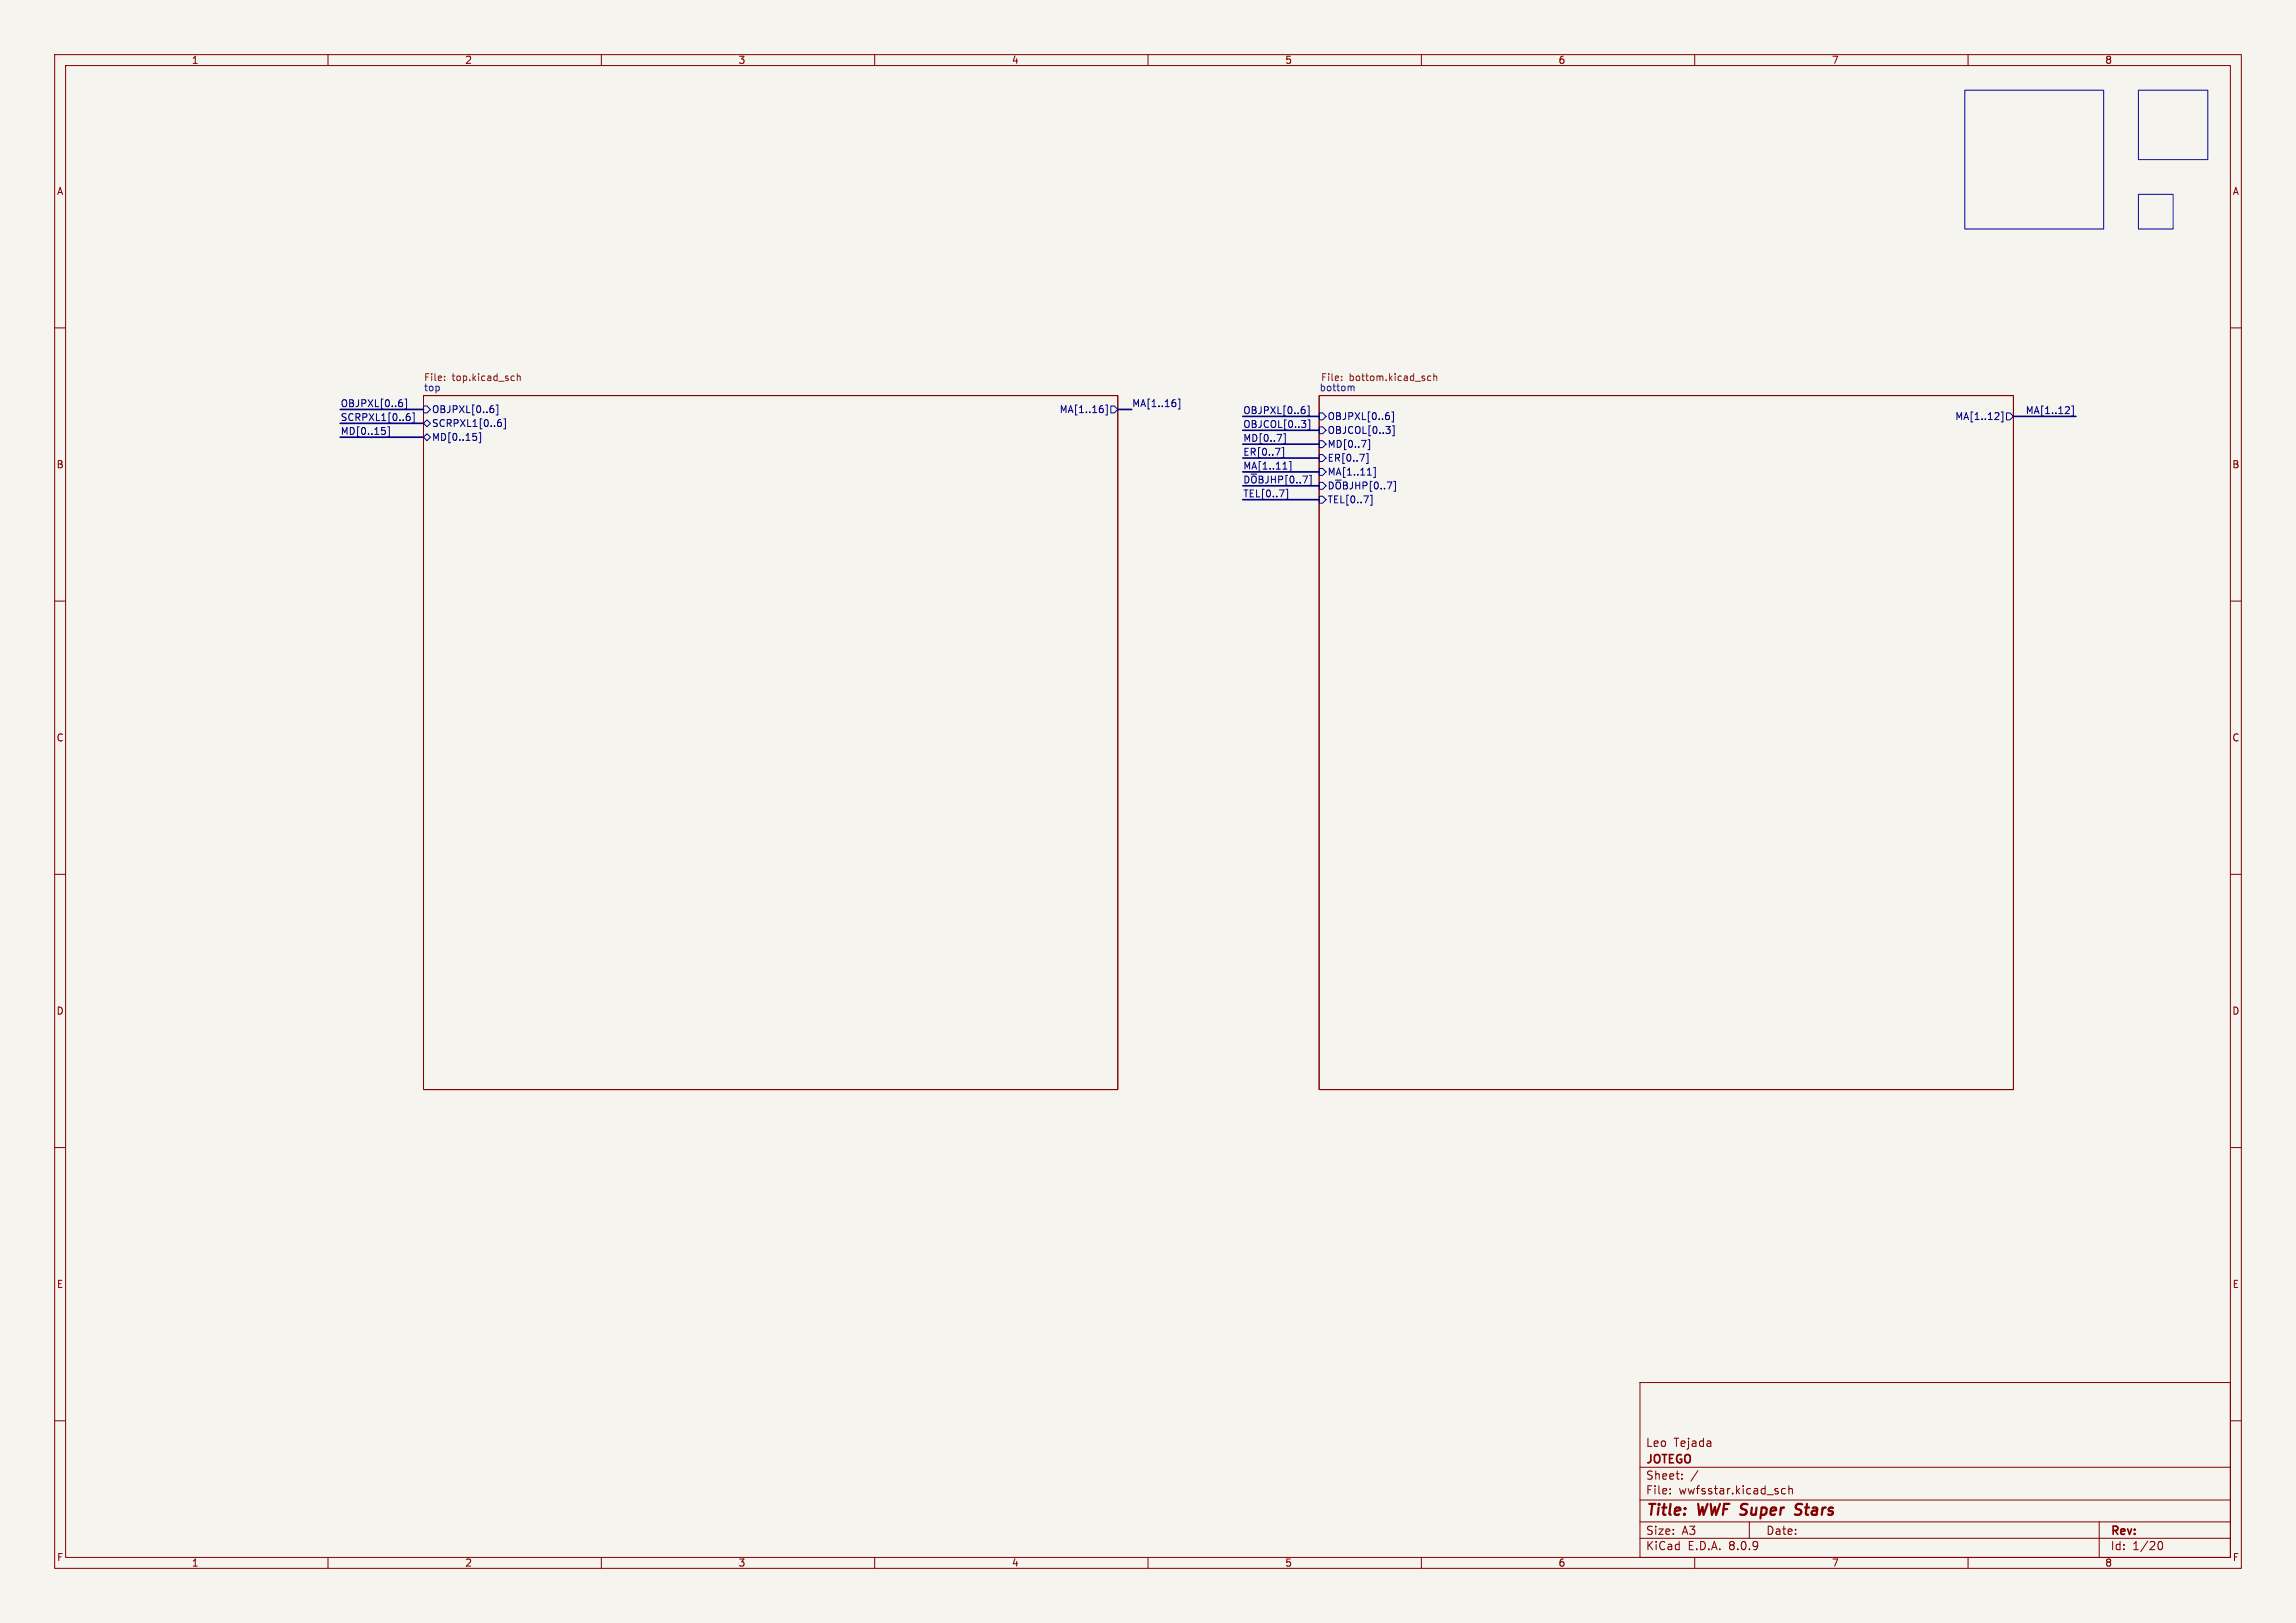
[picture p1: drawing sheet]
<svg xmlns="http://www.w3.org/2000/svg" width="420mm" height="297mm" viewBox="0 0 420 297" stroke-linecap="round" stroke-linejoin="round" font-family="sans-serif">
<defs><g id="words">
<g font-size="2.8" fill="#840000">
<text x="301" y="277.9">Title:</text>
<text x="310.6" y="277.9">WWF Super</text>
<text x="330.1" y="277.9">Stars</text>
</g>
<g font-size="2.1" fill="#840000">
<text x="301" y="268.2">JOTEGO</text>
<text x="301" y="265">Leo</text>
<text x="306.1" y="265">Tejada</text>
<text x="301" y="273.7">File:</text>
<text x="301" y="271">Sheet:</text>
<text x="307.1" y="273.7">wwfsstar.kicad_sch</text>
<text x="301" y="281.1">Size:</text>
<text x="307.6" y="281.1">A3</text>
<text x="323" y="281.1">Date:</text>
<text x="386" y="281.3">Rev:</text>
<text x="301" y="283.9">KiCad</text>
<text x="308.7" y="283.9">E.D.A.</text>
<text x="316.3" y="283.9">8.0.9</text>
<text x="386" y="283.9">Id:</text>
<text x="390.1" y="283.9">1/20</text>
</g>
<g font-size="1.8" fill="#840000">
<text x="35" y="11.9">1</text>
<text x="85" y="11.9">2</text>
<text x="135" y="11.9">3</text>
<text x="185" y="11.9">4</text>
<text x="235" y="11.9">5</text>
<text x="285" y="11.9">6</text>
<text x="335" y="11.9">7</text>
<text x="385" y="11.9">8</text>
<text x="10.3" y="35.9">A</text>
<text x="408.3" y="35.9">A</text>
<text x="10.3" y="85.9">B</text>
<text x="408.2" y="85.9">B</text>
<text x="10.3" y="135.9">C</text>
<text x="408.2" y="135.9">C</text>
<text x="10.3" y="185.9">D</text>
<text x="408.2" y="185.9">D</text>
<text x="10.3" y="235.9">E</text>
<text x="408.3" y="235.9">E</text>
<text x="10.3" y="285.9">F</text>
<text x="35" y="286.9">1</text>
<text x="85" y="286.9">2</text>
<text x="135" y="286.9">3</text>
<text x="185" y="286.9">4</text>
<text x="235" y="286.9">5</text>
<text x="285" y="286.9">6</text>
<text x="335" y="286.9">7</text>
<text x="385" y="286.9">8</text>
<text x="408.3" y="285.9">F</text>
</g>
<g font-size="1.8" fill="#006464">
<text x="77.5" y="71.7">top</text>
<text x="241.3" y="71.7">bottom</text>
</g>
<g font-size="1.8" fill="#725600">
<text x="77.5" y="70.1">File:</text>
<text x="82.7" y="70.1">top.kicad_sch</text>
<text x="241.6" y="70.1">File:</text>
<text x="246.8" y="70.1">bottom.kicad_sch</text>
</g>
<g font-size="1.8" fill="#000084">
<text x="62.2" y="74.6">OBJPXL[0..6]</text>
<text x="62.2" y="77.1">SCRPXL1[0..6]</text>
<text x="78.9" y="75.8">OBJPXL[0..6]</text>
<text x="193.7" y="75.8">MA[1..16]</text>
<text x="207" y="74.6">MA[1..16]</text>
<text x="227.3" y="75.9">OBJPXL[0..6]</text>
<text x="242.8" y="77.1">OBJPXL[0..6]</text>
<text x="357.6" y="77.1">MA[1..12]</text>
<text x="370.5" y="75.9">MA[1..12]</text>
<text x="62.2" y="79.7">MD[0..15]</text>
<text x="78.9" y="78.3">SCRPXL1[0..6]</text>
<text x="78.9" y="80.9">MD[0..15]</text>
<text x="227.3" y="80.9">MD[0..7]</text>
<text x="227.3" y="78.4">OBJCOL[0..3]</text>
<text x="227.3" y="83.5">ER[0..7]</text>
<text x="242.8" y="79.6">OBJCOL[0..3]</text>
<text x="242.8" y="82.1">MD[0..7]</text>
<text x="227.3" y="86">MA[1..11]</text>
<text x="227.3" y="88.6">D~{O}BJHP[0..7]</text>
<text x="242.8" y="84.7">ER[0..7]</text>
<text x="242.8" y="87.2">MA[1..11]</text>
<text x="242.8" y="89.8">D~{O}BJHP[0..7]</text>
<text x="227.3" y="91.1">TEL[0..7]</text>
<text x="242.8" y="92.3">TEL[0..7]</text>
</g>
</g></defs>
<path d="M0 0h420v297h-420z" fill="#f5f4ef" stroke="#f5f4ef" stroke-width=".18"/>
<g fill="none" stroke="#840000" stroke-width=".18">
<path d="M10 10h400v277h-400zM12 12h396v273h-396zM60 10v2M110 10v2M160 10v2M210 10v2M260 10v2M310 10v2M360 10v2M10 60h2M77.5 72.4h127v127h-127zM241.3 72.4h127v127h-127z"/>
<path d="M408 60h2M10 110h2M408 110h2M10 160h2M408 160h2M10 210h2M408 210h2M300 253h108v32h-108zM10 260h2M300 278.5h108M300 274.5h108M300 268.5h108"/>
<path d="M305.5 273.2v.2M305.5 272.5v.1M307.7 270.5v.2M307.7 269.8v.1M310.6 269.1l-1.3 1.9M320 278.5v3M326.6 272.5l-.4-.1-.3 .3v.4l.1 .2h.6M327.2 272.5l.2-.1 .4 .1 .1 .9M327.2 271.9v1.5M384 278.5v6.5M408 260h2M60 285v2"/>
<path d="M110 285v2M160 285v2M210 285v2M260 285v2M300 281.5h108M310 285v2M360 285v2M394.7 282.7l.2-.5 .2-.1a.8 .8 0 0 1 .5 .7 .8 .8 0 0 1-.5 .8l-.2-.2-.2-.4"/>
</g>
<path d="M329.4 277a.85 .85 0 0 1-1.1 .1M329.4 275.2l-.7 .1a.46 .46 0 0 0-.2 .5 .46 .46 0 0 0 .3 .4l.5 .1" fill="none" stroke="#840000" stroke-width=".4"/>
<g fill="none" stroke="#000084" stroke-width=".18">
<path d="M69.8 78.2h.6M70.4 78.8l.1 .2-.1 .4M70.9 78.1h.3v1.8h-.3M73.3 73.1h.2M73.4 73.6l.2 .3v.3l-.2 .2M74.1 73h.3v1.8h-.3M74.5 76.2h.3l.2 .2v.4l-.5 .2M74.7 75.7h.2M75.5 75.6h.3v1.8h-.3M77.5 74.3h.6l.6 .6-.6 .7h-.6zM77.5 77.5l.6-.7 .6 .7-.6 .6zM86.5 79.3h.6"/>
<path d="M87.1 79.9l.1 .1-.1 .5M87.9 79.2v1.8h-.3M90 74.2h.2M90.1 74.7l.2 .3v.3l-.2 .2M90.8 74.1h.3v1.8h-.3M91.2 77.3h.3l.2 .2v.4l-.5 .1M91.4 76.8h.2M92.2 76.7h.3v1.8h-.3M201.8 74.8v.6M202.2 74.1h.3v1.8h-.3M203.2 74.3h.6l.7 .6-.7 .7h-.6zM215 73.8v.5"/>
<path d="M215.5 73h.3v1.8h-.3M234.8 79.4h.3v1.8h-.3M238.1 77h.8l-.5 .4M238.4 74.4h.2M238.5 74.9l.2 .2v.3l-.2 .3M238.8 77.6v.5M239.2 74.3h.3v1.8h-.3M239.3 76.8h.3v1.9h-.3M241.3 75.6h.6l.7 .6-.7 .6h-.6zM241.3 78.1h.6l.7 .6-.7 .7h-.6zM253.5 78h.8l-.4 .5M253.8 75.5h.2"/>
<path d="M253.9 76l.3 .2v.3l-.3 .3M254.2 78.7v.5M254.6 75.4h.3v1.8h-.3M254.7 77.9h.3v1.8h-.3M364.9 76.8h.8M365.6 75.6v.5M366.1 75.4h.3v1.8h-.3M367 75.6h.7l.6 .6-.6 .6h-.7zM377.8 75.7h.7M378.5 74.5v.5M379 74.3h.3v1.8h-.3M77.5 80l.6-.6 .6 .6-.6 .6z"/>
<path d="M234.5 81.9h.3v1.8h-.3M234.7 85.8h.7M235.2 89.5h.3v1.9h-.3M235.8 84.5h.3v1.8h-.3M241.3 80.6h.6l.7 .7-.7 .6h-.6zM241.3 83.2h.6l.7 .6-.7 .7h-.6zM241.3 85.7h.6l.7 .7-.7 .6h-.6zM241.3 90.8h.6l.7 .6-.7 .7h-.6zM241.3 88.3h.6l.7 .6-.7 .6h-.6zM249.9 83h.3v1.8h-.3M250.1 86.9h.7M250.5 80.5v1.8h-.3"/>
<path d="M251 90.6v1.8h-.3M251.3 85.5h.3v1.9h-.3"/>
</g>
<path d="M247.7 70.8v.7" fill="none" stroke="#006464" stroke-width=".18"/>
<path d="M81.3 69.5v.1M81.3 68.9v.1M94 68.8l.1 .1M94.1 69.6h-.1M94.6 68.9l.2-.1 .3 .1 .1 .7M94.6 68.4v1.2M245.4 69.5v.1M245.4 68.9v.1M261.7 68.9l-.3-.1-.3 .2 .1 .6h.5M262.3 68.9l.2-.1 .3 .1v.7M262.3 68.4v1.2" fill="none" stroke="#725600" stroke-width=".18"/>
<path d="M359.4 16.5h25.4v25.4h-25.4zM391.2 16.5h12.7v12.7h-12.7zM391.2 35.6h6.3v6.3h-6.3z" fill="none" stroke="#0000c2" stroke-width=".18"/>
<path d="M62.2 74.9h15.3M62.2 77.5h15.3M204.5 74.9h2.5M227.3 76.2h14M227.3 78.7h14M368.3 76.2h11.4M62.2 80h15.3M227.3 83.8h14M227.3 81.3h14M227.3 88.9h14M227.3 91.4h14M227.3 86.4h14" fill="none" stroke="#000084" stroke-width=".3"/>
<use href="#words"/>
</svg>
